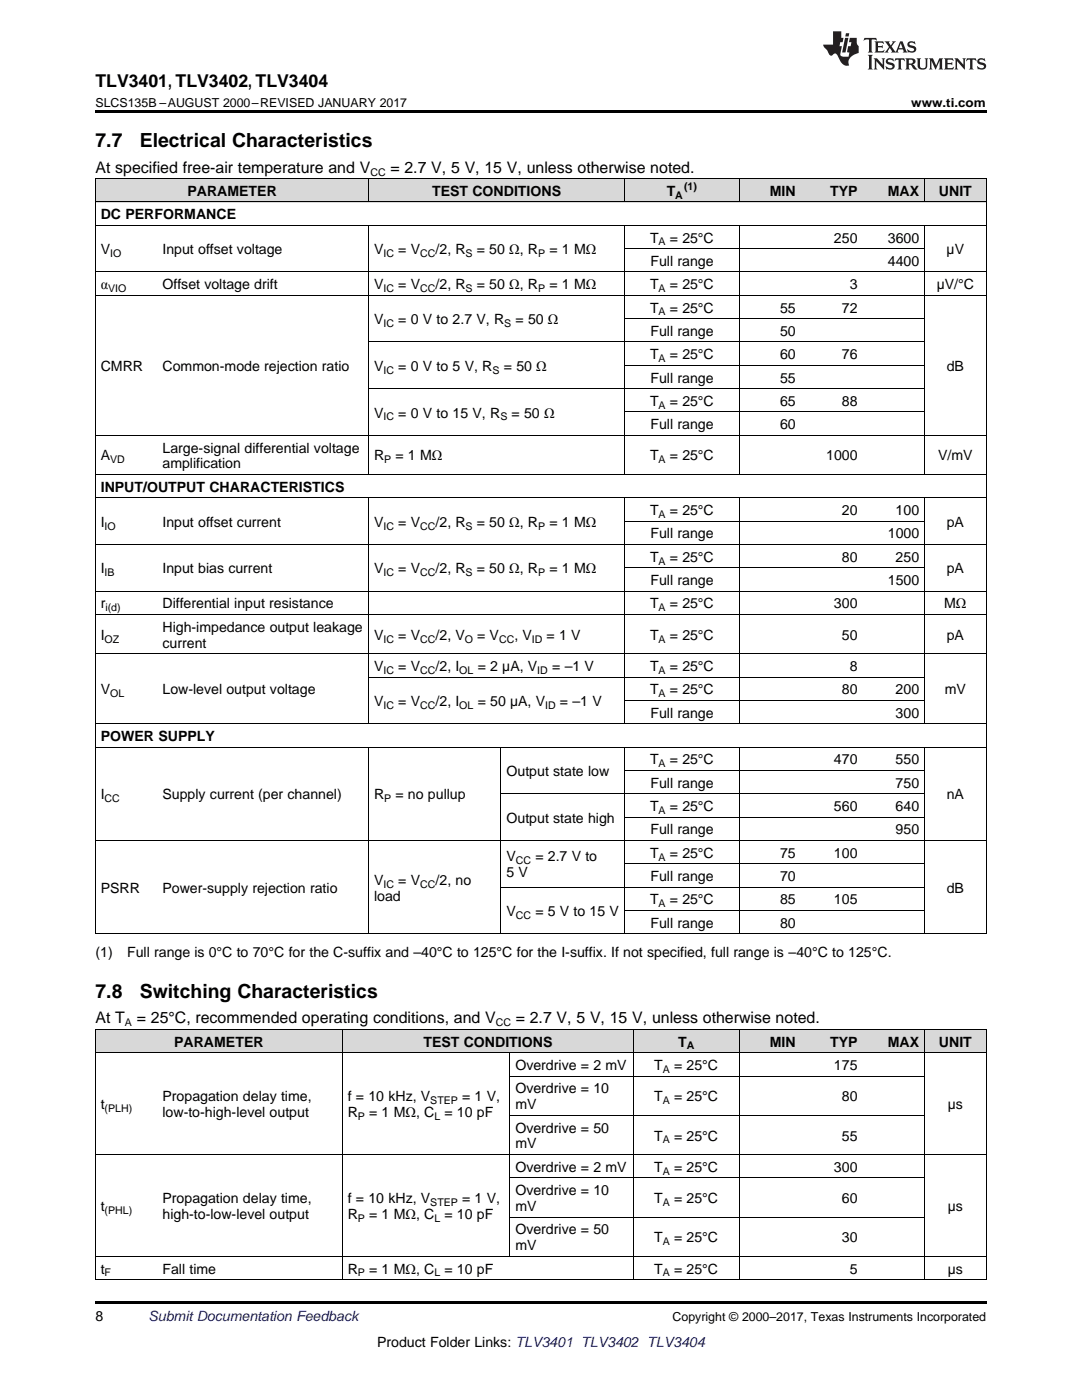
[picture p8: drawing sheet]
<svg xmlns="http://www.w3.org/2000/svg" width="216mm" height="279mm" viewBox="0 0 216 279" stroke-linecap="round" stroke-linejoin="round" font-family="sans-serif">
<defs><g id="words">
<g font-size="3.9">
<text x="19" y="29.3">7.7</text>
<text x="27.9" y="29.3">Electrical Characteristics</text>
<text x="19" y="199.1">7.8</text>
<text x="27.9" y="199.1">Switching Characteristics</text>
</g>
<text font-size="3.5" x="19" y="17.3">TLV3401, TLV3402, TLV3404</text>
<g font-size="3.2">
<text x="19" y="34.4">At specified free-air temperature and V</text>
<text x="77.9" y="34.4">= 2.7 V, 5 V, 15 V, unless otherwise noted.</text>
<text x="19" y="204.2">At T</text>
<text x="27.3" y="204.2">= 25°C, recommended operating conditions, and V</text>
<text x="102.9" y="204.2">= 2.7 V, 5 V, 15 V, unless otherwise noted.</text>
</g>
<g font-size="2.8">
<text x="37.4" y="39.1">PARAMETER</text>
<text x="86.2" y="39.1">TEST CONDITIONS</text>
<text x="133" y="39.1">T</text>
<text x="153.6" y="39.1">MIN</text>
<text x="165.6" y="39.1">TYP</text>
<text x="177.2" y="39.1">MAX</text>
<text x="187.4" y="39.1">UNIT</text>
<text x="20.1" y="43.7">DC PERFORMANCE</text>
<text x="20.1" y="50.7">V</text>
<text x="32.4" y="50.7">Input offset voltage</text>
<text x="74.6" y="50.7">V</text>
<text x="79.5" y="50.7">= V</text>
<text x="86.9" y="50.7">/2, R</text>
<text x="95.1" y="50.7">= 50 Ω, R</text>
<text x="109.6" y="50.7">= 1 MΩ</text>
<text x="129.7" y="48.4">T</text>
<text x="129.8" y="53.1">Full range</text>
<text x="133.7" y="48.4">= 25°C</text>
<text x="166.4" y="48.4">250</text>
<text x="177.2" y="48.4">3600</text>
<text x="177.2" y="53.1">4400</text>
<text x="188.9" y="50.7">µV</text>
<text x="20.1" y="57.7">α</text>
<text x="32.4" y="57.7">Offset voltage drift</text>
<text x="74.6" y="57.7">V</text>
<text x="79.5" y="57.7">= V</text>
<text x="86.9" y="57.7">/2, R</text>
<text x="95.1" y="57.7">= 50 Ω, R</text>
<text x="109.6" y="57.7">= 1 MΩ</text>
<text x="129.7" y="57.7">T</text>
<text x="133.7" y="57.7">= 25°C</text>
<text x="169.5" y="57.7">3</text>
<text x="186.9" y="57.7">µV/°C</text>
<text x="74.6" y="64.7">V</text>
<text x="79.5" y="64.7">= 0 V to 2.7 V, R</text>
<text x="102.9" y="64.7">= 50 Ω</text>
<text x="129.7" y="62.4">T</text>
<text x="133.7" y="62.4">= 25°C</text>
<text x="155.6" y="62.4">55</text>
<text x="168" y="62.4">72</text>
<text x="129.7" y="71.7">T</text>
<text x="129.8" y="67">Full range</text>
<text x="133.7" y="71.7">= 25°C</text>
<text x="155.6" y="67">50</text>
<text x="155.6" y="71.7">60</text>
<text x="168" y="71.7">76</text>
<text x="20.1" y="74">CMRR</text>
<text x="32.4" y="74">Common-mode rejection ratio</text>
<text x="74.6" y="74">V</text>
<text x="79.5" y="74">= 0 V to 5 V, R</text>
<text x="100.5" y="74">= 50 Ω</text>
<text x="129.8" y="76.3">Full range</text>
<text x="155.6" y="76.3">55</text>
<text x="188.9" y="74">dB</text>
<text x="74.6" y="83.3">V</text>
<text x="79.5" y="83.3">= 0 V to 15 V, R</text>
<text x="102.1" y="83.3">= 50 Ω</text>
<text x="129.7" y="81">T</text>
<text x="133.7" y="81">= 25°C</text>
<text x="155.6" y="81">65</text>
<text x="168" y="81">88</text>
<text x="129.8" y="85.7">Full range</text>
<text x="155.6" y="85.7">60</text>
<text x="20.1" y="91.9">A</text>
<text x="32.4" y="90.3">Large-signal differential voltage</text>
<text x="32.4" y="93.5">amplification</text>
<text x="74.6" y="91.9">R</text>
<text x="78.9" y="91.9">= 1 MΩ</text>
<text x="129.7" y="91.9">T</text>
<text x="133.7" y="91.9">= 25°C</text>
<text x="164.9" y="91.9">1000</text>
<text x="187.2" y="91.9">V/mV</text>
<text x="20.1" y="98.1">INPUT/OUTPUT CHARACTERISTICS</text>
<text x="20.1" y="105.1">I</text>
<text x="32.4" y="105.1">Input offset current</text>
<text x="74.6" y="105.1">V</text>
<text x="79.5" y="105.1">= V</text>
<text x="86.9" y="105.1">/2, R</text>
<text x="95.1" y="105.1">= 50 Ω, R</text>
<text x="109.6" y="105.1">= 1 MΩ</text>
<text x="129.7" y="102.8">T</text>
<text x="129.8" y="107.5">Full range</text>
<text x="133.7" y="102.8">= 25°C</text>
<text x="168" y="102.8">20</text>
<text x="177.2" y="107.5">1000</text>
<text x="178.7" y="102.8">100</text>
<text x="188.9" y="105.1">pA</text>
<text x="129.7" y="112.1">T</text>
<text x="133.7" y="112.1">= 25°C</text>
<text x="168" y="112.1">80</text>
<text x="178.7" y="112.1">250</text>
<text x="20.1" y="114.4">I</text>
<text x="32.4" y="114.4">Input bias current</text>
<text x="74.6" y="114.4">V</text>
<text x="79.5" y="114.4">= V</text>
<text x="86.9" y="114.4">/2, R</text>
<text x="95.1" y="114.4">= 50 Ω, R</text>
<text x="109.6" y="114.4">= 1 MΩ</text>
<text x="129.8" y="116.8">Full range</text>
<text x="177.2" y="116.8">1500</text>
<text x="188.9" y="114.4">pA</text>
<text x="20.1" y="121.4">r</text>
<text x="32.4" y="121.4">Differential input resistance</text>
<text x="129.7" y="121.4">T</text>
<text x="133.7" y="121.4">= 25°C</text>
<text x="166.4" y="121.4">300</text>
<text x="188.4" y="121.4">MΩ</text>
<text x="20.1" y="127.7">I</text>
<text x="32.4" y="126.1">High-impedance output leakage</text>
<text x="32.4" y="129.3">current</text>
<text x="74.6" y="127.7">V</text>
<text x="79.5" y="127.7">= V</text>
<text x="86.9" y="127.7">/2, V</text>
<text x="95.2" y="127.7">= V</text>
<text x="102.6" y="127.7">, V</text>
<text x="109.1" y="127.7">= 1 V</text>
<text x="129.7" y="127.7">T</text>
<text x="133.7" y="127.7">= 25°C</text>
<text x="168" y="127.7">50</text>
<text x="188.9" y="127.7">pA</text>
<text x="74.6" y="133.9">V</text>
<text x="79.5" y="133.9">= V</text>
<text x="86.9" y="133.9">/2, I</text>
<text x="95.3" y="133.9">= 2 µA, V</text>
<text x="110.2" y="133.9">= –1 V</text>
<text x="129.7" y="133.9">T</text>
<text x="133.7" y="133.9">= 25°C</text>
<text x="169.5" y="133.9">8</text>
<text x="20.1" y="138.6">V</text>
<text x="32.4" y="138.6">Low-level output voltage</text>
<text x="74.6" y="140.9">V</text>
<text x="79.5" y="140.9">= V</text>
<text x="86.9" y="140.9">/2, I</text>
<text x="95.3" y="140.9">= 50 µA, V</text>
<text x="111.7" y="140.9">= –1 V</text>
<text x="129.7" y="138.6">T</text>
<text x="129.8" y="143.2">Full range</text>
<text x="133.7" y="138.6">= 25°C</text>
<text x="168" y="138.6">80</text>
<text x="178.7" y="138.6">200</text>
<text x="178.7" y="143.2">300</text>
<text x="188.5" y="138.6">mV</text>
<text x="20.1" y="147.9">POWER SUPPLY</text>
<text x="101.1" y="154.9">Output state low</text>
<text x="129.7" y="152.5">T</text>
<text x="133.7" y="152.5">= 25°C</text>
<text x="166.4" y="152.5">470</text>
<text x="178.7" y="152.5">550</text>
<text x="20.1" y="159.5">I</text>
<text x="32.4" y="159.5">Supply current (per channel)</text>
<text x="74.6" y="159.5">R</text>
<text x="78.9" y="159.5">= no pullup</text>
<text x="129.7" y="161.9">T</text>
<text x="129.8" y="157.2">Full range</text>
<text x="133.7" y="161.9">= 25°C</text>
<text x="166.4" y="161.9">560</text>
<text x="178.7" y="157.2">750</text>
<text x="178.7" y="161.9">640</text>
<text x="188.9" y="159.5">nA</text>
<text x="101.1" y="164.2">Output state high</text>
<text x="129.8" y="166.5">Full range</text>
<text x="178.7" y="166.5">950</text>
<text x="101.1" y="171.9">V</text>
<text x="106.8" y="171.9">= 2.7 V to</text>
<text x="129.7" y="171.2">T</text>
<text x="133.7" y="171.2">= 25°C</text>
<text x="155.6" y="171.2">75</text>
<text x="166.4" y="171.2">100</text>
<text x="20.1" y="178.2">PSRR</text>
<text x="32.4" y="178.2">Power-supply rejection ratio</text>
<text x="74.6" y="176.6">V</text>
<text x="74.6" y="179.7">load</text>
<text x="79.5" y="176.6">= V</text>
<text x="86.9" y="176.6">/2, no</text>
<text x="101.1" y="175.1">5 V</text>
<text x="129.8" y="175.8">Full range</text>
<text x="155.6" y="175.8">70</text>
<text x="188.9" y="178.2">dB</text>
<text x="101.1" y="182.8">V</text>
<text x="106.8" y="182.8">= 5 V to 15 V</text>
<text x="129.7" y="180.5">T</text>
<text x="129.8" y="185.1">Full range</text>
<text x="133.7" y="180.5">= 25°C</text>
<text x="155.6" y="180.5">85</text>
<text x="155.6" y="185.1">80</text>
<text x="166.4" y="180.5">105</text>
<text x="19" y="191">(1)</text>
<text x="25.4" y="191">Full range is 0°C to 70°C for the C-suffix and –40°C to 125°C for the I-suffix. If not specified, full range is –40°C to 125°C.</text>
<text x="34.7" y="208.9">PARAMETER</text>
<text x="84.5" y="208.9">TEST CONDITIONS</text>
<text x="135.3" y="208.9">T</text>
<text x="153.6" y="208.9">MIN</text>
<text x="165.6" y="208.9">TYP</text>
<text x="177.2" y="208.9">MAX</text>
<text x="187.4" y="208.9">UNIT</text>
<text x="102.8" y="213.5">Overdrive = 2 mV</text>
<text x="130.6" y="213.5">T</text>
<text x="134.5" y="213.5">= 25°C</text>
<text x="166.4" y="213.5">175</text>
<text x="20.1" y="221.4">t</text>
<text x="32.4" y="219.8">Propagation delay time,</text>
<text x="69.4" y="219.8">f = 10 kHz, V</text>
<text x="92.2" y="219.8">= 1 V,</text>
<text x="102.8" y="218.2">Overdrive = 10</text>
<text x="102.8" y="221.4">mV</text>
<text x="130.6" y="219.8">T</text>
<text x="134.5" y="219.8">= 25°C</text>
<text x="168" y="219.8">80</text>
<text x="189.1" y="221.4">µs</text>
<text x="32.4" y="223">low-to-high-level output</text>
<text x="69.4" y="223">R</text>
<text x="73.7" y="223">= 1 MΩ, C</text>
<text x="88.7" y="223">= 10 pF</text>
<text x="102.8" y="226">Overdrive = 50</text>
<text x="130.6" y="227.6">T</text>
<text x="134.5" y="227.6">= 25°C</text>
<text x="168" y="227.6">55</text>
<text x="102.8" y="229.2">mV</text>
<text x="102.8" y="233.9">Overdrive = 2 mV</text>
<text x="130.6" y="233.9">T</text>
<text x="134.5" y="233.9">= 25°C</text>
<text x="166.4" y="233.9">300</text>
<text x="102.8" y="238.5">Overdrive = 10</text>
<text x="20.1" y="241.7">t</text>
<text x="32.4" y="240.1">Propagation delay time,</text>
<text x="32.4" y="243.3">high-to-low-level output</text>
<text x="69.4" y="240.1">f = 10 kHz, V</text>
<text x="69.4" y="243.3">R</text>
<text x="73.7" y="243.3">= 1 MΩ, C</text>
<text x="88.7" y="243.3">= 10 pF</text>
<text x="92.2" y="240.1">= 1 V,</text>
<text x="102.8" y="241.7">mV</text>
<text x="130.6" y="240.1">T</text>
<text x="134.5" y="240.1">= 25°C</text>
<text x="168" y="240.1">60</text>
<text x="189.1" y="241.7">µs</text>
<text x="102.8" y="246.3">Overdrive = 50</text>
<text x="102.8" y="249.5">mV</text>
<text x="130.6" y="247.9">T</text>
<text x="134.5" y="247.9">= 25°C</text>
<text x="168" y="247.9">30</text>
<text x="20.1" y="254.2">t</text>
<text x="32.4" y="254.2">Fall time</text>
<text x="69.4" y="254.2">R</text>
<text x="73.7" y="254.2">= 1 MΩ, C</text>
<text x="88.7" y="254.2">= 10 pF</text>
<text x="130.6" y="254.2">T</text>
<text x="134.5" y="254.2">= 25°C</text>
<text x="169.5" y="254.2">5</text>
<text x="189.1" y="254.2">µs</text>
<text x="19" y="263.6">8</text>
<text x="75.2" y="268.9">Product Folder Links: TLV3401 TLV3402 TLV3404</text>
</g>
<text font-size="2.8" fill="#0000c8" x="29.6" y="263.6">Submit Documentation Feedback</text>
<g font-size="2.5">
<text x="19" y="21.4">SLCS135B –AUGUST 2000–REVISED JANUARY 2017</text>
<text x="181.8" y="21.4">www.ti.com</text>
<text x="134.2" y="263.6">Copyright © 2000–2017, Texas Instruments Incorporated</text>
</g>
<g font-size="2.1">
<text x="73.9" y="35.1">CC</text>
<text x="134.7" y="39.7">A</text>
<text x="136.5" y="38">(1)</text>
<text x="22" y="51.3">IO</text>
<text x="76.5" y="51.3">IC</text>
<text x="83.9" y="51.3">CC</text>
<text x="92.9" y="51.3">S</text>
<text x="107.4" y="51.3">P</text>
<text x="131.4" y="49">A</text>
<text x="21.6" y="58.3">VIO</text>
<text x="76.5" y="58.3">IC</text>
<text x="83.9" y="58.3">CC</text>
<text x="92.9" y="58.3">S</text>
<text x="107.4" y="58.3">P</text>
<text x="131.4" y="58.3">A</text>
<text x="76.5" y="65.3">IC</text>
<text x="100.6" y="65.3">S</text>
<text x="131.4" y="62.9">A</text>
<text x="76.5" y="74.6">IC</text>
<text x="98.3" y="74.6">S</text>
<text x="131.4" y="72.2">A</text>
<text x="76.5" y="83.9">IC</text>
<text x="99.8" y="83.9">S</text>
<text x="131.4" y="81.6">A</text>
<text x="22" y="92.5">VD</text>
<text x="76.7" y="92.5">P</text>
<text x="131.4" y="92.5">A</text>
<text x="20.9" y="105.7">IO</text>
<text x="76.5" y="105.7">IC</text>
<text x="83.9" y="105.7">CC</text>
<text x="92.9" y="105.7">S</text>
<text x="107.4" y="105.7">P</text>
<text x="131.4" y="103.4">A</text>
<text x="131.4" y="112.7">A</text>
<text x="20.9" y="115">IB</text>
<text x="76.5" y="115">IC</text>
<text x="83.9" y="115">CC</text>
<text x="92.9" y="115">S</text>
<text x="107.4" y="115">P</text>
<text x="21" y="122">i(d)</text>
<text x="131.4" y="122">A</text>
<text x="20.9" y="128.2">OZ</text>
<text x="76.5" y="128.2">IC</text>
<text x="83.9" y="128.2">CC</text>
<text x="92.7" y="128.2">O</text>
<text x="99.6" y="128.2">CC</text>
<text x="106.1" y="128.2">ID</text>
<text x="131.4" y="128.2">A</text>
<text x="76.5" y="134.5">IC</text>
<text x="83.9" y="134.5">CC</text>
<text x="91.7" y="134.5">OL</text>
<text x="107.2" y="134.5">ID</text>
<text x="131.4" y="134.5">A</text>
<text x="22" y="139.1">OL</text>
<text x="76.5" y="141.5">IC</text>
<text x="83.9" y="141.5">CC</text>
<text x="91.7" y="141.5">OL</text>
<text x="108.8" y="141.5">ID</text>
<text x="131.4" y="139.1">A</text>
<text x="131.4" y="153.1">A</text>
<text x="20.9" y="160.1">CC</text>
<text x="76.7" y="160.1">P</text>
<text x="131.4" y="162.4">A</text>
<text x="102.9" y="172.5">CC</text>
<text x="131.4" y="171.7">A</text>
<text x="76.5" y="177.1">IC</text>
<text x="83.9" y="177.1">CC</text>
<text x="102.9" y="183.4">CC</text>
<text x="131.4" y="181">A</text>
<text x="24.9" y="204.9">A</text>
<text x="98.9" y="204.9">CC</text>
<text x="137" y="209.4">A</text>
<text x="132.3" y="214.1">A</text>
<text x="20.9" y="221.9">(PLH)</text>
<text x="85.9" y="220.3">STEP</text>
<text x="132.3" y="220.3">A</text>
<text x="71.4" y="223.5">P</text>
<text x="86.7" y="223.5">L</text>
<text x="132.3" y="228.2">A</text>
<text x="132.3" y="234.4">A</text>
<text x="20.9" y="242.3">(PHL)</text>
<text x="71.4" y="243.8">P</text>
<text x="85.9" y="240.7">STEP</text>
<text x="86.7" y="243.8">L</text>
<text x="132.3" y="240.7">A</text>
<text x="132.3" y="248.5">A</text>
<text x="20.9" y="254.7">F</text>
<text x="71.4" y="254.7">P</text>
<text x="86.7" y="254.7">L</text>
<text x="132.3" y="254.7">A</text>
</g>
</g></defs>
<g fill="#d8d8d8">
<path d="M19 205.5h12.4v4.6h-12.4z"/>
<path d="M31.4 205.5h36.9v4.6h-36.9z"/>
<path d="M68.3 205.5h33.5v4.6h-33.5z"/>
<path d="M101.8 205.5h24.6v4.6h-24.6z"/>
<path d="M126.4 205.5h21.1v4.6h-21.1z"/>
<path d="M147.5 205.5h12.4v4.6h-12.4z"/>
<path d="M159.9 205.5h12.3v4.6h-12.3z"/>
<path d="M172.2 205.5h12.3v4.6h-12.3z"/>
<path d="M184.5 205.5h12.3v4.6h-12.3z"/>
<path d="M19 35.7h12.4v4.7h-12.4z"/>
<path d="M31.4 35.7h42.2v4.7h-42.2z"/>
<path d="M73.6 35.7h26.4v4.7h-26.4z"/>
<path d="M100 35.7h24.7v4.7h-24.7z"/>
<path d="M124.7 35.7h22.8v4.7h-22.8z"/>
<path d="M147.5 35.7h12.4v4.7h-12.4z"/>
<path d="M159.9 35.7h12.3v4.7h-12.3z"/>
<path d="M172.2 35.7h12.3v4.7h-12.3z"/>
<path d="M184.5 35.7h12.3v4.7h-12.3z"/>
</g>
<g fill="#000">
<path d="M19 22h177.8v.5h-177.8zM19 186.4h.2zM73.5 186.4h.1zM99.9 186.4h.1zM124.6 186.4h.1zM147.4 186.4h.1zM159.8 186.4h.1zM172.1 186.4h.1zM184.4 186.4h.1zM196.7 186.4h.1zM19 255.4h.2zM68.2 255.4h.1z"/>
<path d="M101.7 255.4h.1zM126.3 255.4h.1zM147.4 255.4h.1zM159.8 255.4h.1zM172.1 255.4h.1zM184.4 255.4h.1zM196.7 255.4h.1zM19 259.7h177.8v.5h-177.8z"/>
</g>
<g fill="none" stroke="#000" stroke-width=".2">
<path d="M19 35.6h177.8M19.1 35.7v150.7M73.5 35.7v4.7M124.6 35.7v4.7M147.5 35.7v4.7M184.4 35.7v4.7M196.8 35.7v150.7M19 58.9h177.8M19 54.3h177.8M19 45h177.8M19 40.3h177.8M73.5 45v49.8"/>
<path d="M124.6 45v49.8M124.7 49.6h59.8M147.5 45v49.8M184.4 45v49.8M73.6 77.6h110.9M73.6 68.2h110.9M124.7 72.9h59.8M124.7 63.6h59.8M19 99.4h177.8M19 94.7h177.8M19 86.9h177.8M73.5 99.4v45.1"/>
<path d="M124.6 99.4v45.1M124.7 82.2h59.8M147.5 99.4v45.1M184.4 99.4v45.1M19 118h177.8M19 108.7h177.8M124.7 113.3h59.8M124.7 104h59.8M19 130.5h177.8M19 122.6h177.8M73.6 135.1h110.9M124.7 139.8h59.8"/>
<path d="M19 149.1h177.8M19 144.4h177.8M73.5 149.1v37.3M100 149.1v37.3M100 158.4h84.5M124.6 149.1v37.3M124.7 153.8h59.8M147.5 149.1v37.3M184.4 149.1v37.3M19 167.7h177.8M100 177h84.5M124.7 172.4h59.8"/>
<path d="M124.7 163.1h59.8M19 186.4h177.8M124.7 181.7h59.8M19 210.1h177.8M19 205.4h177.8M19.1 205.5v49.9M68.3 205.5v49.9M101.7 210.1v40.7M101.8 214.8h82.7M126.3 205.5v49.9M147.5 205.5v49.9M184.4 205.5v49.9"/>
<path d="M196.8 205.5v49.9M19 230.4h177.8M101.8 235.1h82.7M101.8 222.6h82.7M19 255.4h177.8M19 250.7h177.8M101.8 242.9h82.7"/>
</g>
<g fill="#231f20">
<path d="M172.5 7.6l-.1 .5 .4-.2h.6v.1v2.1l-.2 .4h.9l-.2-.4v-2.1l.1-.1h.5l.5 .2-.2-.5zM174.5 8.3l.2 .3v1.5l-.2 .4h1.8l.2-.6a1.04 1.04 0 0 1-1.3 .2v-.7h.6l.3 .2v-.6l-.3 .2h-.6v-.6l.8-.1 .4 .3-.2-.5zM176.5 8.3l.9 1.1-.9 1.1h.8l-.2-.2 .4-.7 .5 .7-.2 .2h1.5l-.2-.2 .2-.4h.9l.1 .4-.2 .2h1l-.3-.3-.7-1.9h-.5l-.9 2-.8-1 .9-1h-.8l.1 .3-.4 .5-.3-.6 .1-.2zM179.7 8.6l.4 1h-.7zM181.3 8.4a.63 .63 0 0 0-.2 .7 .63 .63 0 0 0 .6 .4l.6 .2 .1 .2a.75 .75 0 0 1-.7 .4 .75 .75 0 0 1-.6-.5l.1 .7 .1-.1a1.11 1.11 0 0 0 1.5-.6 1.13 1.13 0 0 0-1.2-.8l-.1-.4a1.04 1.04 0 0 1 1.2 .2l-.2-.5-.2 .1-.4-.2zM173.2 10.9l.2 .4v2.2l-.2 .4h1l-.3-.4v-2.2l.3-.4zM174.3 11.6l.3 .4v1.5l-.3 .4h.8l-.2-.4v-1.3l1.5 1.7v-1.9l.2-.4h-.7l.2 .4v.9l-1.1-1.3zM177 11.8a.62 .62 0 0 0-.2 .7 .62 .62 0 0 0 .6 .4l.6 .1 .1 .3a.76 .76 0 0 1-.7 .3 .76 .76 0 0 1-.7-.4l.2 .7 .1-.1a1.11 1.11 0 0 0 1.5-.6 1.13 1.13 0 0 0-1.2-.8l-.1-.4a1.04 1.04 0 0 1 1.2 .2l-.2-.6-.2 .1-.5-.1zM178.7 11.6l-.2 .6a.61 .61 0 0 1 .8-.3v1.6l-.2 .4h.9l-.2-.4v-1.6a.63 .63 0 0 1 .7 .3l-.1-.6zM180.6 11.6l.3 .4v1.5l-.3 .4h1l-.2-.2-.1-.8 .6 .2a.76 .76 0 0 0 1.2 .7l-1-1a.58 .58 0 0 0 .6-.5 .58 .58 0 0 0-.5-.6zM181.4 11.9h.1a.45 .45 0 0 1 .5 .1 .45 .45 0 0 1 .1 .5l-.8 .2zM182.9 11.6l.2 .2a2.17 2.17 0 0 0 .3 1.9 .99 .99 0 0 0 1.6-.6v-1.1l.2-.4h-.7l.2 .2a1.92 1.92 0 0 1-.2 1.8 .6 .6 0 0 1-.9-.5v-1.1l.2-.4zM185.4 11.6l.2 .4v1.5l-.2 .4h.7l-.2-.4v-1.4l.8 1.8 .8-1.8v1.4l-.2 .4h.9l-.2-.4v-1.5l.2-.4h-.8l-.6 1.5-.6-1.5zM188.4 11.6l.2 .4v1.5l-.2 .4h1.8l.1-.6a1.04 1.04 0 0 1-1.2 .1v-.6h.5l.4 .2v-.6l-.4 .2h-.5v-.7h.8l.3 .3-.1-.6zM190.5 11.6l.2 .4v1.5l-.2 .4h.7l-.2-.4v-1.3l1.5 1.7v-1.9l.2-.4h-.7l.2 .4v.9l-1.1-1.3zM192.9 11.6l-.1 .6a.61 .61 0 0 1 .7-.3l.1 1.6-.3 .4h1l-.3-.4 .1-1.6a.63 .63 0 0 1 .7 .3l-.1-.6zM195.2 11.8a.62 .62 0 0 0-.2 .7 .62 .62 0 0 0 .6 .4l.6 .1 .1 .3a.76 .76 0 0 1-.7 .3 .76 .76 0 0 1-.6-.4l.1 .7 .1-.1a1.11 1.11 0 0 0 1.6-.6 1.13 1.13 0 0 0-1.3-.8l-.1-.4a1.04 1.04 0 0 1 1.2 .2l-.1-.6-.2 .1-.5-.1z"/>
<path d="M166.2 6.3v2.6h-1.9v.4l.8 .9a.91 .91 0 0 0 1 .8 .56 .56 0 0 1 .5-.3 .56 .56 0 0 1 .5 .3l.4 .8a1.53 1.53 0 0 0 1.9 1.2 1.54 1.54 0 0 1 1-2.1l.9-.3v-1.4a1.52 1.52 0 0 1-.4-1.6h-1.3l-.2 .8h.5l-.2 .8h-.5l-.1 1v.2l.4 .1-.2 .8a1.93 1.93 0 0 1-1.6-.3l.3-1.8h-.5l.2-.8h.4l.2-.8h-.4v-1.3zM168.6 7.6l-.6 2.9h.7l.6-2.9zM168.8 6.6l-.1 .7h.6l.2-.7z"/>
</g>
<use href="#words"/>
</svg>
